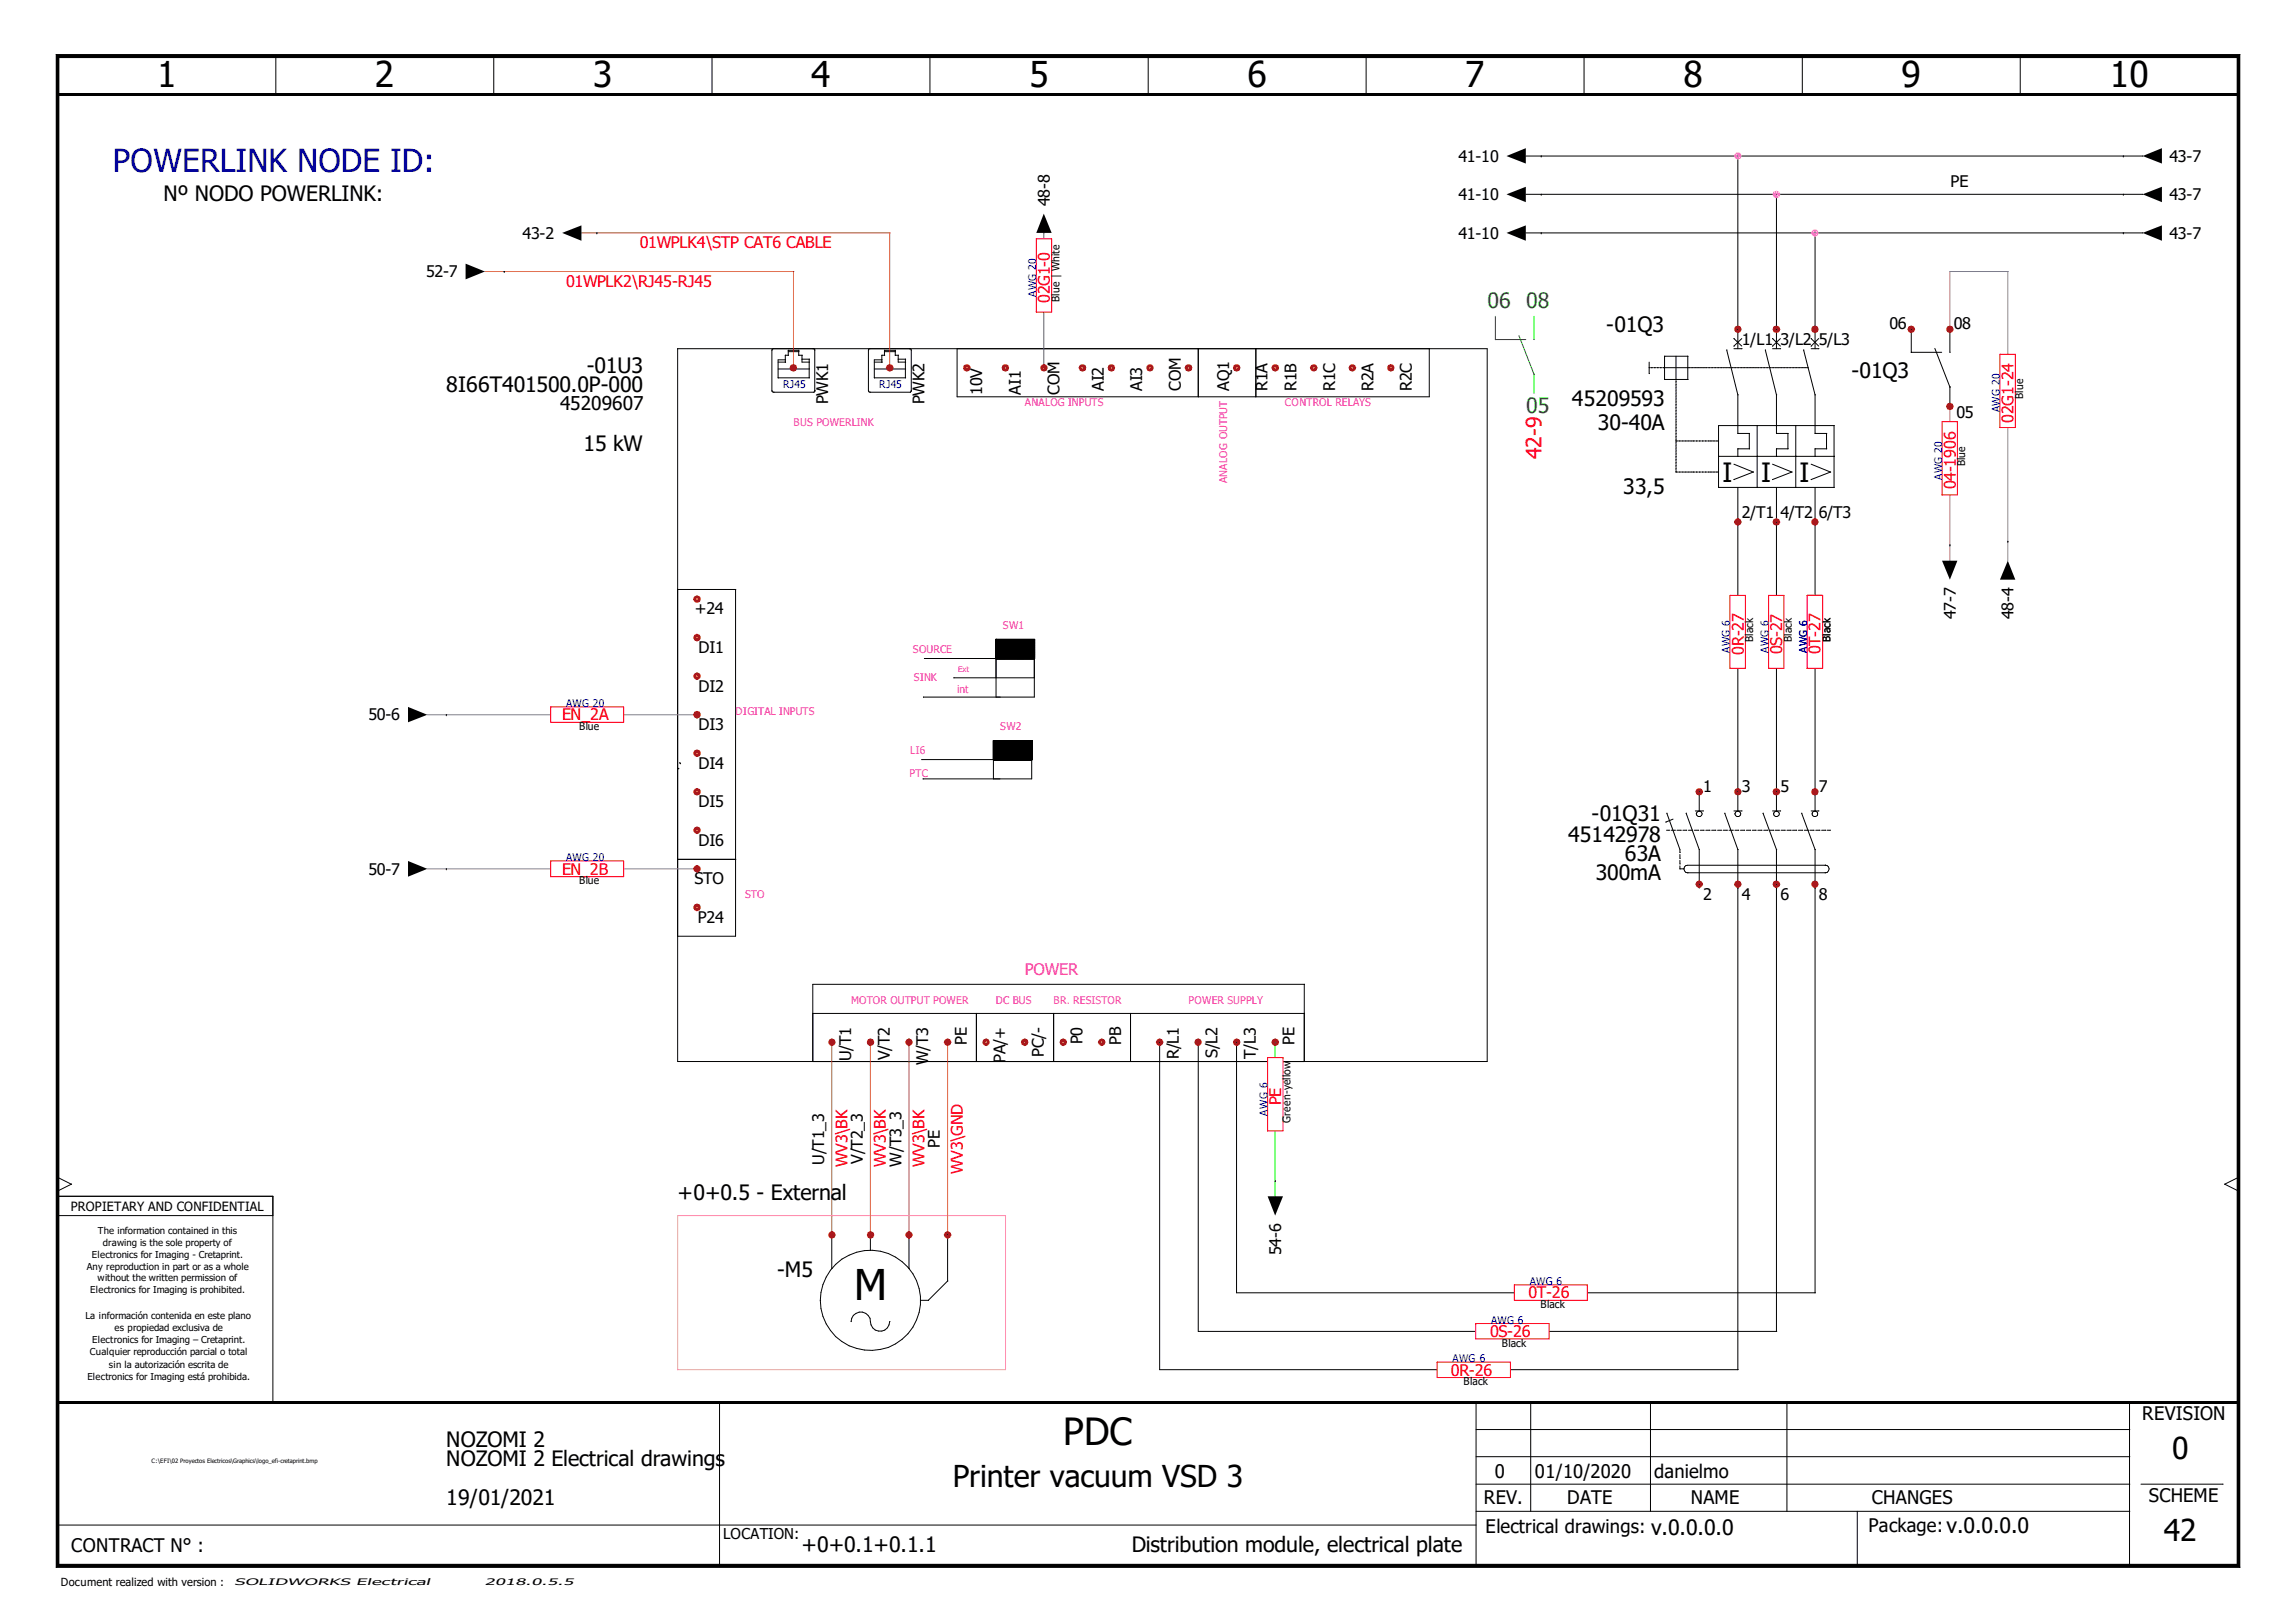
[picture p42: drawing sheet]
<svg xmlns="http://www.w3.org/2000/svg" width="297mm" height="210mm" viewBox="0 0 297 210" stroke-linecap="round" stroke-linejoin="round" font-family="sans-serif">
<defs><g id="words">
<text font-size="5.5" x="110.5" y="168.3">M</text>
<text font-size="4.8" x="137.5" y="187">PDC</text>
<g font-size="4.6">
<text x="20.3" y="11.3">1</text>
<text x="48.5" y="11.3">2</text>
<text x="76.7" y="11.3">3</text>
<text x="104.9" y="11.3">4</text>
<text x="133.2" y="11.3">5</text>
<text x="161.4" y="11.3">6</text>
<text x="189.6" y="11.3">7</text>
<text x="217.8" y="11.3">8</text>
<text x="246" y="11.3">9</text>
<text x="273" y="11.3">10</text>
</g>
<text font-size="4.1" fill="#00f" x="14.6" y="22.3">POWERLINK NODE ID:</text>
<g font-size="3.9">
<text x="281" y="188.8">0</text>
<text x="123.3" y="192.4">Printer vacuum VSD 3</text>
<text x="279.9" y="199.4">42</text>
</g>
<g font-size="3.4">
<text x="222.8" y="62.3">I</text>
<text x="227.8" y="62.3">I</text>
<text x="232.8" y="62.3">I</text>
</g>
<g font-size="2.7">
<text x="21.2" y="26">Nº NODO POWERLINK:</text>
<text x="207.8" y="43">-01Q3</text>
<text x="57.7" y="50.7">8I66T401500.0P-000</text>
<text x="75.9" y="48.2">-01U3</text>
<text x="203.4" y="52.6">45209593</text>
<text x="239.5" y="48.9">-01Q3</text>
<text x="75.5" y="58.3">15 kW</text>
<text x="206.7" y="55.7">30-40A</text>
<text x="210" y="64">33,5</text>
<text x="205.9" y="106.2">-01Q31</text>
<text x="202.9" y="108.9">45142978</text>
<text x="206.5" y="113.9">300mA</text>
<text x="210.2" y="111.4">63A</text>
<text x="87.7" y="155.3">+0+0.5 - External</text>
<text x="100.5" y="165.3">-M5</text>
<text x="57.7" y="187.2">NOZOMI 2</text>
<text x="57.7" y="189.7">NOZOMI 2 Electrical drawings</text>
<text x="57.7" y="194.7">19/01/2021</text>
<text x="103.7" y="200.9">+0+0.1+0.1.1</text>
<text x="146.4" y="200.9">Distribution module, electrical plate</text>
</g>
<g font-size="2.7" fill="#00a500">
<text x="192.4" y="39.9">06</text>
<text x="197.4" y="39.9">08</text>
<text x="197.4" y="53.4">05</text>
</g>
<text font-size="2.7" fill="#f00" x="199.4" y="59.4" transform="rotate(-90 199.4 59.4)">42-9</text>
<text font-size="2.5" x="72.5" y="53">45209607</text>
<g font-size="2.4">
<text x="277.2" y="183.8">REVISION</text>
<text x="193.4" y="191.3">0</text>
<text x="198.6" y="191.3">01/10/2020</text>
<text x="214" y="191.3">danielmo</text>
<text x="192" y="194.7">REV.</text>
<text x="202.7" y="194.7">DATE</text>
<text x="218.7" y="194.7">NAME</text>
<text x="242.1" y="194.7">CHANGES</text>
<text x="278" y="194.4">SCHEME</text>
<text x="9.2" y="200.9">CONTRACT N° :</text>
<text x="192.2" y="198.3">Electrical drawings: v.0.0.0.0</text>
<text x="241.7" y="198.2">Package:v.0.0.0.0</text>
</g>
<g font-size="2.1">
<text x="188.7" y="20.9">41-10</text>
<text x="280.7" y="20.9">43-7</text>
<text x="135.8" y="26.7" transform="rotate(-90 135.8 26.7)">48-8</text>
<text x="188.7" y="25.9">41-10</text>
<text x="252.3" y="24.2">PE</text>
<text x="280.7" y="25.9">43-7</text>
<text x="55.1" y="35.9">52-7</text>
<text x="67.6" y="30.9">43-2</text>
<text x="188.7" y="30.9">41-10</text>
<text x="280.7" y="30.9">43-7</text>
<text x="225.3" y="44.6">1/L1</text>
<text x="230.3" y="44.6">3/L2</text>
<text x="235.3" y="44.6">5/L3</text>
<text x="244.4" y="42.6">06</text>
<text x="252.8" y="42.6">08</text>
<text x="107.1" y="52.3" transform="rotate(-90 107.1 52.3)">PWK1</text>
<text x="119.6" y="52.3" transform="rotate(-90 119.6 52.3)">PWK2</text>
<text x="127.1" y="51.1" transform="rotate(-90 127.1 51.1)">10V</text>
<text x="132.1" y="51.1" transform="rotate(-90 132.1 51.1)">AI1</text>
<text x="137.1" y="51.1" transform="rotate(-90 137.1 51.1)">COM</text>
<text x="142.8" y="50.6" transform="rotate(-90 142.8 50.6)">AI2</text>
<text x="147.8" y="50.6" transform="rotate(-90 147.8 50.6)">AI3</text>
<text x="152.8" y="50.6" transform="rotate(-90 152.8 50.6)">COM</text>
<text x="159" y="50.6" transform="rotate(-90 159 50.6)">AQ1</text>
<text x="164" y="50.6" transform="rotate(-90 164 50.6)">R1A</text>
<text x="167.7" y="50.6" transform="rotate(-90 167.7 50.6)">R1B</text>
<text x="172.7" y="50.6" transform="rotate(-90 172.7 50.6)">R1C</text>
<text x="177.7" y="50.6" transform="rotate(-90 177.7 50.6)">R2A</text>
<text x="182.7" y="50.6" transform="rotate(-90 182.7 50.6)">R2C</text>
<text x="253.1" y="54.1">05</text>
<text x="225.3" y="67.1">2/T1</text>
<text x="230.3" y="67.1">4/T2</text>
<text x="235.3" y="67.1">6/T3</text>
<text x="89.9" y="79.5">+24</text>
<text x="253" y="80.1" transform="rotate(-90 253 80.1)">47-7</text>
<text x="260.5" y="80.1" transform="rotate(-90 260.5 80.1)">48-4</text>
<text x="90.4" y="84.5">DI1</text>
<text x="90.4" y="89.5">DI2</text>
<text x="47.7" y="93.2">50-6</text>
<text x="90.4" y="94.5">DI3</text>
<text x="90.4" y="99.5">DI4</text>
<text x="90.4" y="104.4">DI5</text>
<text x="220.3" y="102.4">1</text>
<text x="225.3" y="102.4">3</text>
<text x="230.3" y="102.4">5</text>
<text x="235.3" y="102.4">7</text>
<text x="47.7" y="113.2">50-7</text>
<text x="90.4" y="109.4">DI6</text>
<text x="89.9" y="114.4">STO</text>
<text x="90.3" y="119.4">P24</text>
<text x="220.3" y="116.4">2</text>
<text x="225.3" y="116.4">4</text>
<text x="230.3" y="116.4">6</text>
<text x="235.3" y="116.4">8</text>
<text x="110.1" y="137.3" transform="rotate(-90 110.1 137.3)">U/T1</text>
<text x="115.1" y="137.2" transform="rotate(-90 115.1 137.2)">V/T2</text>
<text x="120.1" y="137.8" transform="rotate(-90 120.1 137.8)">W/T3</text>
<text x="125.1" y="135.2" transform="rotate(-90 125.1 135.2)">PE</text>
<text x="130.1" y="137.5" transform="rotate(-90 130.1 137.5)">PA/+</text>
<text x="135" y="136.8" transform="rotate(-90 135 136.8)">PC/-</text>
<text x="140" y="135.1" transform="rotate(-90 140 135.1)">P0</text>
<text x="145" y="135.2" transform="rotate(-90 145 135.2)">PB</text>
<text x="152.5" y="137.1" transform="rotate(-90 152.5 137.1)">R/L1</text>
<text x="157.5" y="136.9" transform="rotate(-90 157.5 136.9)">S/L2</text>
<text x="162.5" y="137" transform="rotate(-90 162.5 137)">T/L3</text>
<text x="167.5" y="135.2" transform="rotate(-90 167.5 135.2)">PE</text>
<text x="121.6" y="148.5" transform="rotate(-90 121.6 148.5)">PE</text>
<text x="106.6" y="150.7" transform="rotate(-90 106.6 150.7)">U/T1_3</text>
<text x="111.6" y="150.6" transform="rotate(-90 111.6 150.6)">V/T2_3</text>
<text x="116.6" y="151" transform="rotate(-90 116.6 151)">W/T3_3</text>
<text x="165.7" y="162.4" transform="rotate(-90 165.7 162.4)">54-6</text>
</g>
<g font-size="2.1" fill="#f00">
<text x="82.8" y="32.1">01WPLK4\STP CAT6 CABLE</text>
<text x="73.2" y="37.1">01WPLK2\RJ45-RJ45</text>
<text x="135.8" y="39.2" transform="rotate(-90 135.8 39.2)">02G1-0</text>
<text x="260.5" y="54.7" transform="rotate(-90 260.5 54.7)">02G1-24</text>
<text x="253" y="63.3" transform="rotate(-90 253 63.3)">04-1906</text>
<text x="225.6" y="84.7" transform="rotate(-90 225.6 84.7)">0R-27</text>
<text x="230.5" y="84.7" transform="rotate(-90 230.5 84.7)">0S-27</text>
<text x="235.5" y="84.7" transform="rotate(-90 235.5 84.7)">0T-27</text>
<text x="72.7" y="93.2">EN_2A</text>
<text x="72.7" y="113.2">EN_2B</text>
<text x="165.7" y="143" transform="rotate(-90 165.7 143)">PE</text>
<text x="109.6" y="151" transform="rotate(-90 109.6 151)">WV3\BK</text>
<text x="114.6" y="151" transform="rotate(-90 114.6 151)">WV3\BK</text>
<text x="119.6" y="151" transform="rotate(-90 119.6 151)">WV3\BK</text>
<text x="124.6" y="151.9" transform="rotate(-90 124.6 151.9)">WV3\GND</text>
<text x="192.8" y="173">0S-26</text>
<text x="197.7" y="168">0T-26</text>
<text x="187.7" y="178">0R-26</text>
</g>
<text font-size="2.1" fill="#f0f" x="132.6" y="126.2">POWER</text>
<text font-size="1.9" x="93.6" y="199.2">LOCATION:</text>
<text font-size="1.6" x="9.2" y="156.7">PROPIETARY AND CONFIDENTIAL</text>
<g font-size="1.4" fill="#00f">
<text x="134.1" y="38.4" transform="rotate(-90 134.1 38.4)">AWG 20</text>
<text x="101.3" y="50.2">RJ45</text>
<text x="113.7" y="50.2">RJ45</text>
<text x="258.7" y="53.3" transform="rotate(-90 258.7 53.3)">AWG 20</text>
<text x="251.2" y="62.1" transform="rotate(-90 251.2 62.1)">AWG 20</text>
<text x="223.8" y="84.5" transform="rotate(-90 223.8 84.5)">AWG 6</text>
<text x="228.8" y="84.5" transform="rotate(-90 228.8 84.5)">AWG 6</text>
<text x="233.8" y="84.5" transform="rotate(-90 233.8 84.5)">AWG 6</text>
<text x="73.2" y="91.5">AWG 20</text>
<text x="73.2" y="111.4">AWG 20</text>
<text x="164" y="144.4" transform="rotate(-90 164 144.4)">AWG 6</text>
<text x="197.9" y="166.3">AWG 6</text>
<text x="192.9" y="171.3">AWG 6</text>
<text x="187.9" y="176.3">AWG 6</text>
</g>
<g font-size="1.4">
<text x="137.1" y="39.1" transform="rotate(-90 137.1 39.1)">Blue | White</text>
<text x="261.7" y="51.6" transform="rotate(-90 261.7 51.6)">Blue</text>
<text x="254.3" y="60.4" transform="rotate(-90 254.3 60.4)">Blue</text>
<text x="226.8" y="83.1" transform="rotate(-90 226.8 83.1)">Black</text>
<text x="231.8" y="83.1" transform="rotate(-90 231.8 83.1)">Black</text>
<text x="236.8" y="83.1" transform="rotate(-90 236.8 83.1)">Black</text>
<text x="74.9" y="94.5">Blue</text>
<text x="74.9" y="114.4">Blue</text>
<text x="167" y="145.3" transform="rotate(-90 167 145.3)">Green-yellow</text>
<text x="199.3" y="169.3">Black</text>
<text x="189.4" y="179.3">Black</text>
<text x="194.3" y="174.3">Black</text>
<text x="7.9" y="205.2">Document realized with version :</text>
</g>
<g font-size="1.4" fill="#f0f">
<text x="132.6" y="52.6">ANALOG INPUTS</text>
<text x="166.2" y="52.6">CONTROL RELAYS</text>
<text x="102.7" y="55.1">BUS POWERLINK</text>
<text x="158.7" y="62.6" transform="rotate(-90 158.7 62.6)">ANALOG OUTPUT</text>
<text x="129.7" y="81.4">SW1</text>
<text x="118.1" y="84.5">SOURCE</text>
<text x="118.2" y="88.1">SINK</text>
<text x="123.8" y="89.7">int</text>
<text x="95.2" y="92.5">DIGITAL INPUTS</text>
<text x="129.4" y="94.5">SW2</text>
<text x="117.7" y="100.5">PTC</text>
<text x="117.8" y="97.6">LI6</text>
<text x="96.4" y="116.2">STO</text>
<text x="110.1" y="129.9">MOTOR OUTPUT POWER</text>
<text x="128.8" y="129.9">DC BUS</text>
<text x="136.3" y="129.9">BR. RESISTOR</text>
<text x="153.8" y="129.9">POWER SUPPLY</text>
</g>
<g font-size="1.2">
<text x="12.7" y="159.7">The information contained in this</text>
<text x="13.3" y="161.2">drawing is the sole property of</text>
<text x="11.2" y="164.3">Any reproduction in part or as a whole</text>
<text x="11.7" y="167.4">Electronics for Imaging is prohibited.</text>
<text x="11.9" y="162.8">Electronics for Imaging - Cretaprint.</text>
<text x="12.6" y="165.8">without the written permission of</text>
<text x="11" y="170.7">La información contenida en este plano</text>
<text x="11.9" y="173.8">Electronics for Imaging – Cretaprint.</text>
<text x="14.8" y="172.3">es propiedad exclusiva de</text>
<text x="11.3" y="178.6">Electronics for Imaging está prohibida.</text>
<text x="11.6" y="175.4">Cualquier reproducción parcial o total</text>
<text x="14.1" y="177">sin la autorización escrita de</text>
<text x="30.3" y="205.1">SOLIDWORKS Electrical</text>
<text x="62.7" y="205.1">2018.0.5.5</text>
</g>
<text font-size="1" fill="#f0f" x="123.9" y="87">Ext</text>
<text font-size=".8" x="19.6" y="189.3">C:\EFI\02 Proyectos Electricos\Graphics\logo_efi-cretaprint.bmp</text>
</g></defs>
<path d="M.1 0h296.8v209.8h-296.8z" fill="none" stroke="#fff" stroke-width=".13"/>
<g fill="none" stroke="#000" stroke-width=".13">
<path d="M7.3 7.1l.3 .4zM7.3 7.1h282.5zM7.3 7.1v195.7zM7.3 7.1h282.5v195.7h-282.5zM7.6 7.5h281.8zM7.6 7.5v194.9zM7.6 7.5h281.8v194.9h-281.8zM35.7 7.2v5M63.9 7.2v5M92.2 7.2l-.1 5M120.4 7.2l-.1 5M148.6 7.2l-.1 5"/>
<path d="M176.8 7.2l-.1 5M205 7.2l-.1 5M233.2 7.2v5M261.4 7.2v5M289.4 7.5v194.9zM289.8 7.1l-.4 .4zM289.8 7.1v195.7zM65.2 35.1h.1M77.2 30.1h.1M135 32.1h.1M197.4 20.2h79.8M197.4 25.1h79.8"/>
<path d="M197.4 30.1h79.8M199.4 20.2h.1M199.4 25.1h.1M199.4 30.1h.1M224.8 20.2v24.9M229.8 25.1v20M234.8 30.1v15M274.7 20.2h.1M274.7 25.1h.1M274.7 30.1h.1M87.7 45.1h104.7v92.3h-104.7zM99.9 50.6h.1"/>
<path d="M99.9 45.3h.1M99.9 45.3v5.3M99.9 50.6l.2 .2M100.1 50.8h5.2M100.1 45.1l-.2 .2M100.7 46.9h.9M100.7 47.8h4M101.6 46.6h-.9v2.3h4M102 45.5h1.4M102 46h-.4v.9M103.3 45.3v.7h.5M103.4 45.3h-1.4v.7"/>
<path d="M103.8 46.5h.9M103.8 46v.9h.9M104.7 46.5v2.4M105.3 45.1l.1 .1v5.5l-.1 .1M105.4 50.6h.1M105.4 50.5h.1M112.3 50.6h.1M112.3 50.6l.3 .2h5.2M112.3 45.3v5.3M112.3 45.3h.1M112.6 45.1l-.2 .1-.1 .1M113.1 46.9h1"/>
<path d="M113.1 47.8h4.1M114.1 46.6h-1v2.3h4.1M114.4 45.5h1.5M114.5 46h-.4v.9M115.8 45.3v.7h.4M115.9 45.3h-1.5v.7M116.2 46.5h1M116.2 46v.9h1M117.1 46.5v2.4M117.8 45.1l.1 .2M117.9 45.3v5.3M117.9 50.5l-.1 .3"/>
<path d="M123.8 45.1v6.3h61.1v-6.3M155 45.1v6.3M162.5 45.1v6.3M213.4 47.6h.1M213.4 46.9v1.4M213.7 47.6h.2M214 47.6h.3M214.4 47.6h.3M214.8 47.6h.2M215.2 47.6h3.4M216.8 46.1v3.1M216.9 59.1l-.1 .2"/>
<path d="M216.9 56.1l-.1 .2M216.9 49.4l-.1 .2M216.9 49.7l-.1 .3M216.9 50.1l-.1 .2M216.9 50.5l-.1 .2M216.9 50.8l-.1 .3M216.9 51.2l-.1 .3M216.9 51.6l-.1 .3M216.9 52l-.1 .2M216.9 52.3l-.1 .3M216.9 52.7l-.1 .3M216.9 53.1l-.1 .2"/>
<path d="M216.9 53.5l-.1 .2M216.9 53.8l-.1 .3M216.9 54.2l-.1 .2M216.9 54.6l-.1 .2M216.9 54.9l-.1 .3M216.9 55.3l-.1 .3M216.9 55.7l-.1 .3M216.9 56.5l-.1 .2M216.9 56.8l-.1 .3h.3M216.9 57.2l-.1 .2M216.9 57.6l-.1 .2M216.9 58l-.1 .2"/>
<path d="M216.9 58.3l-.1 .3M216.9 58.7l-.1 .2M216.9 59.4l-.1 .3M216.9 59.8l-.1 .3M217.2 57.1h.3M217.6 57.1h.2M218 57.1h.2M218.4 57.1h.2M218.4 46.1v3M218.4 46.1h-3.1v3h3.1M218.7 47.6h.3M218.7 57.1h.3"/>
<path d="M219.1 47.6h.3M219.1 57.1h.2M219.5 47.6h.2M219.5 57.1h.2M219.8 47.6h.3M219.8 57.1h.3M220.2 47.6h.3M220.2 57.1h.3M220.6 47.6h.2M220.6 57.1h.2M220.9 47.6h.3M221 57.1h.2"/>
<path d="M221.3 47.6h.3M221.3 57.1h.3M221.7 47.6h.3M221.7 57.1h.3M222.1 47.6h.3M222.1 57.1h.2M222.3 59.1h15M222.5 47.6h.3M222.8 47.6h.3M223.2 47.6h.3M223.4 45.3l1.4 5.8M223.6 47.6h.3"/>
<path d="M223.9 47.6h.3M224.3 45.1h1.1M224.3 47.6h.3M224.4 43.8l.9 1M224.7 47.6h.3M224.8 42.6h.1M224.8 51.1v5h1.6M224.8 51.1h.1M225.1 47.6h.2M225.3 43.8l-.9 1M225.4 47.6h.3M225.8 47.6h.3"/>
<path d="M226.2 47.6h.3M226.3 56.1v2M226.4 58.1h-1.6v1M226.6 47.6h.3M226.9 47.6h.3M227.3 47.6h.3M227.3 55.1v8M227.7 47.6h.3M228 47.6h.3M228.4 45.3l1.4 5.8M228.4 47.6h.3M228.8 47.6h.3"/>
<path d="M229.2 47.6h.3M229.3 45.1h1.1M229.4 43.8l.9 1M229.6 47.6h.2M229.8 42.6h.1M229.8 51.1v5h1.5M229.8 51.1h.1M229.9 47.6h.3M230.3 47.6h.3M230.3 43.8l-.9 1M230.7 47.6h.3M231.1 47.6h.2"/>
<path d="M231.3 56.1v2M231.3 58.1h-1.5v1M231.4 47.6h.3M231.8 47.6h.3M232.2 47.6h.2M232.3 55.1v8M232.5 47.6h.3M232.9 47.6h.3M233.3 47.6h.3M233.4 45.3l1.4 5.8M233.7 47.6h.2M234.3 45.1h1"/>
<path d="M234.4 43.8l.9 1M234.8 42.6h.1M234.8 51.1v5h1.5M234.8 51.1h.1M235.3 43.8l-.9 1M236.3 56.1v2M236.3 58.1h-1.5v1M237.3 55.1v8M237.3 55.1h-15v8h15M247.3 42.6h.1M247.3 42.6v3h3.9M250.3 45.1l2 5"/>
<path d="M252.3 42.6h.1M252.3 52.6h.1M252.3 50.1h.1M252.3 42.6v3M252.3 50.1v2.5M87.7 76.3h7.5M95.2 76.3v44.9h-7.5M216.9 61l-.1 .1h.3M216.9 60.2l-.1 .3M216.9 60.6l-.1 .2M217.2 61.1h.3M217.6 61.1h.2"/>
<path d="M218 61.1h.2M218.4 61.1h.2M218.7 61.1h.3M219.1 61.1h.2M219.5 61.1h.2M219.8 61.1h.3M220.2 61.1h.3M220.6 61.1h.2M221 61.1h.2M221.3 61.1h.3M221.7 61.1h.3M222.1 61.1h.2"/>
<path d="M224.3 60.1l2.5 1M224.8 67.6h.1M224.8 63.1v41.8M226.8 61.1l-2.4 1M226.8 61.1h.1M229.3 60.1l2.5 1M229.8 67.6h.1M229.8 63.1v41.8M231.8 61.1l-2.4 1M231.8 61.1h.1M234.3 60.1l2.5 1M234.8 67.6h.1"/>
<path d="M234.8 63.1v41.8M236.8 61.1l-2.4 1M236.8 61.1h.1M252.3 70.5h.1M259.8 70.1h.1M57.7 92.5h.1M87.7 99.4l.1 .1M88 98.7v.1M119.2 98.3h14.3M119.5 90.2h14.3v-7.5h-4.9v7.5M119.6 85.2h14.3M123.4 87.7h10.4"/>
<path d="M128.5 98.3h5M128.5 95.9h5M128.5 96h5M128.5 96.1h5M128.5 96.2h5M128.5 96.3h5M128.5 96.4h5M128.5 96.5h5M128.5 96.6h5M128.5 96.7h5M128.5 96.8h5M128.5 96.9h5"/>
<path d="M128.5 97h5M128.5 97.1h5M128.5 97.2h5M128.5 97.3h5M128.5 97.4h5M128.5 97.5h5M128.5 97.6h5M128.5 97.7h5M128.5 97.8h5M128.5 97.9h5M128.5 98h5M128.5 98.1h5"/>
<path d="M128.5 98.2h5M128.6 95.8v2.5M128.7 95.8v2.5M128.8 95.8v2.5M128.9 95.8v2.5M128.9 85.3h4.9M128.9 82.8h5M128.9 82.9h5M128.9 83h5M128.9 83.1h5M128.9 83.2h5M128.9 83.3h5"/>
<path d="M128.9 83.4h5M128.9 83.5h5M128.9 83.6h5M128.9 83.7h5M128.9 83.8h5M128.9 83.9h5M128.9 84h5M128.9 84.1h5M128.9 84.2h5M128.9 84.3h5M128.9 84.4h5M128.9 84.5h5"/>
<path d="M128.9 84.6h5M128.9 84.7h5M128.9 84.8h5M128.9 84.9h5M128.9 85h5M128.9 85.1h5M128.9 85.2h5M128.9 82.8v2.5M129 82.8v2.5M129 95.8v2.5M129.1 82.8v2.5M129.1 95.8v2.5"/>
<path d="M129.2 82.8v2.5M129.2 95.8v2.5M129.3 82.8v2.5M129.3 95.8v2.5M129.4 82.8v2.5M129.4 95.8v2.5M129.5 82.8v2.5M129.5 95.8v2.5M129.6 82.8v2.5M129.6 95.8v2.5M129.7 82.8v2.5M129.7 95.8v2.5"/>
<path d="M129.8 82.8v2.5M129.8 95.8v2.5M129.9 82.8v2.5M129.9 95.8v2.5M130 82.8v2.5M130 95.8v2.5M130.1 82.8v2.5M130.1 95.8v2.5M130.2 82.8v2.5M130.2 95.8v2.5M130.3 82.8v2.5M130.3 95.8v2.5"/>
<path d="M130.4 82.8v2.5M130.4 95.8v2.5M130.5 82.8v2.5M130.5 95.8v2.5M130.6 82.8v2.5M130.6 95.8v2.5M130.7 82.8v2.5M130.7 95.8v2.5M130.8 82.8v2.5M130.8 95.8v2.5M130.9 82.8v2.5M130.9 95.8v2.5"/>
<path d="M131 82.8v2.5M131 95.8v2.5M131.1 82.8v2.5M131.1 95.8v2.5M131.2 82.8v2.5M131.2 95.8v2.5M131.3 82.8v2.5M131.3 95.8v2.5M131.4 82.8v2.5M131.4 95.8v2.5M131.5 82.8v2.5M131.5 95.8v2.5"/>
<path d="M131.6 82.8v2.5M131.6 95.8v2.5M131.7 82.8v2.5M131.7 95.8v2.5M131.8 82.8v2.5M131.8 95.8v2.5M131.9 82.8v2.5M131.9 95.8v2.5M132 82.8v2.5M132 95.8v2.5M132.1 82.8v2.5M132.1 95.8v2.5"/>
<path d="M132.2 82.8v2.5M132.2 95.8v2.5M132.3 82.8v2.5M132.3 95.8v2.5M132.4 82.8v2.5M132.4 95.8v2.5M132.5 82.8v2.5M132.5 95.8v2.5M132.6 82.8v2.5M132.6 95.8v2.5M132.7 82.8v2.5M132.7 95.8v2.5"/>
<path d="M132.8 82.8v2.5M132.8 95.8v2.5M132.9 82.8v2.5M132.9 95.8v2.5M133 82.8v2.5M133 95.8v2.5M133.1 82.8v2.5M133.1 95.8v2.5M133.2 82.8v2.5M133.2 95.8v2.5M133.3 82.8v2.5M133.3 95.8v2.5"/>
<path d="M133.4 82.8v2.5M133.4 95.8v2.5M133.5 82.8v2.5M133.5 95.8v5h-14.1M133.5 95.8h-5v5M133.6 82.8v2.5M133.7 82.8v2.5M133.8 82.8v2.5M57.7 112.4h.1M87.7 111.2h7.5M215.6 107.4h.4M215.7 105.2l1.6 4.7 .1 .4"/>
<path d="M216.2 107.4h.5M216.4 106l-.8 .4M217 107.4h.5M217.3 112.1v.3h.6M217.3 110.6l.1 .5M217.3 111.3l.1 .5M217.7 107.4h.5M218.2 105.2l1.6 4.7M218.4 107.4h.6M219.2 107.4h.5M219.3 104.9h1.1M219.5 105.3h.1"/>
<path d="M219.8 102.4h.1M219.8 114.4h.1M219.8 109.9h.1M219.8 102.4v2.5M219.8 109.9v5M220 107.4h.5M220.7 107.4h.5M221.4 107.4h.6M222.2 107.4h.5M222.9 107.4h.6M223.2 105.2l1.6 4.7M223.7 107.4h.5"/>
<path d="M224.3 104.9h1.1M224.4 107.4h.6M224.4 105.3h.1M224.8 102.4h.1M224.8 114.4h.1M224.8 109.9v67.3M224.8 114.9h.1M224.8 109.9h.1M225.2 107.4h.5M225.9 107.4h.6M226.7 107.4h.5M227.4 107.4h.6"/>
<path d="M228.1 105.2l1.7 4.7M228.2 107.4h.5M228.9 107.4h.6M229.3 104.9h1.1M229.4 105.3h.1M229.7 107.4h.5M229.8 102.4h.1M229.8 114.4h.1M229.8 114.9h.1M229.8 109.9v62.4M229.8 109.9h.1M230.4 107.4h.6"/>
<path d="M231.2 107.4h.5M231.9 107.4h.5M232.7 107.4h.5M233.1 105.2l1.7 4.7M233.4 107.4h.6M234.1 107.4h.6M234.3 104.9h1M234.4 105.3h.1M234.8 102.4h.1M234.8 114.4h.1M234.8 114.9h.1M234.8 109.9v57.4"/>
<path d="M234.8 109.9h.1M234.9 107.4h.6M235.7 107.4h.5M236.1 112a.49 .49 0 0 1 .5 .5 .49 .49 0 0 1-.5 .4M236.2 112h-17.8a.49 .49 0 0 0-.6 .5 .49 .49 0 0 0 .6 .4h17.8M236.4 107.4h.4M105.2 131.1h63.6M126.3 131.1v6.3M136.3 131.1v6.3M146.3 131.1v6.3M150.1 134.9l-.1 42.3h74.9M155.1 134.9l-.1 37.4h74.9"/>
<path d="M160 134.9v32.4h74.9M168.7 127.4v10M168.8 127.4h-63.6v10M7.4 152.4l1.8 .8M7.4 154.8h27.9v26.7h-27.9zM7.4 157.3h27.9M9.2 153.2l-1.7 .9M9.2 153.2h.1M107.6 159.8h.1M107.6 159.8l.1 4.4M112.6 159.8h.1M112.6 159.8v2"/>
<path d="M117.6 159.8h.1M117.6 159.8v4.4M122.6 159.8h.1M122.6 159.8v6M165 152.8h.1M287.8 153.2l1.8 .9M287.8 153.2h.1M289.6 152.4l-1.8 .8M106.1 168.3h.1M110.1 171a1.23 1.23 0 0 1 1.3-1.2 1.23 1.23 0 0 1 1.2 1.2 1.27 1.27 0 0 0 1.3 1.3 1.27 1.27 0 0 0 1.2-1.3M119.1 168.3h1M122.6 165.8l-2.5 2.5"/>
<path d="M122.6 165.8h.1M7.4 197.4h183.6M93.1 181.5v21.1M191 195.6h84.5M191 192.1h84.5M191 188.5h84.5M191 185h84.5M191 181.5v21.1M198.1 181.5l-.1 14.1M213.6 181.5l-.1 14.1M231.2 181.5v14.1M240.3 195.6v7"/>
<path d="M275.5 181.5v21.1M277 192.1h10.6M7.3 202.8h282.5zM7.6 202.4l-.3 .4zM7.6 202.4h281.8zM289.4 202.4l.4 .4z"/>
<circle cx="219.8" cy="105.3" r=".37"/>
<circle cx="224.8" cy="105.3" r=".37"/>
<circle cx="229.8" cy="105.3" r=".37"/>
<circle cx="234.8" cy="105.3" r=".37"/>
<circle cx="112.6" cy="168.3" r="6.5"/>
</g>
<path d="M7.3 7.3h282.5M7.3 202.6h282.5" fill="none" stroke="#000" stroke-width=".38"/>
<g fill="#000">
<path d="M7.3 7.1l.3 .4zM289.8 7.1l-.4 .4zM7.6 202.4l-.3 .4zM289.4 202.4l.4 .4z"/>
<path d="M277.2 20.2l2.5-1v2z" fill-rule="evenodd"/>
<path d="M60.2 34.1l2.5 1-2.5 1.1z" fill-rule="evenodd"/>
<path d="M72.7 30.1l2.5-.9v2z" fill-rule="evenodd"/>
<path d="M135 27.6l1.1 2.5h-2z" fill-rule="evenodd"/>
<path d="M194.9 20.2l2.5-1v2z" fill-rule="evenodd"/>
<path d="M194.9 25.1l2.5-.9v2z" fill-rule="evenodd"/>
<path d="M194.9 30.1l2.5-.9v2z" fill-rule="evenodd"/>
<path d="M277.2 25.1l2.5-.9v2z" fill-rule="evenodd"/>
<path d="M277.2 30.1l2.5-.9v2z" fill-rule="evenodd"/>
<path d="M251.2 72.6h2l-.9 2.4z" fill-rule="evenodd"/>
<path d="M259.8 72.6l.9 2.4h-2z" fill-rule="evenodd"/>
<path d="M52.8 91.5l2.5 1-2.5 1z" fill-rule="evenodd"/>
<path d="M52.8 111.4l2.5 1-2.5 1.1z" fill-rule="evenodd"/>
<path d="M164 154.8h2l-1 2.5z" fill-rule="evenodd"/>
</g>
<path d="M7.4 7.1v195.7M7.4 12.2h282.2M289.6 7.1v195.7M7.4 181.5h282.2" fill="none" stroke="#000" stroke-width=".34"/>
<path d="M62.7 35.1h40M75.2 30.1h39.9M102.7 35.1v12.5M115.1 30.1v17.5M107.7 134.9l-.1 24.9M112.6 134.9v24.9M117.6 134.9v24.9M122.6 134.9v24.9" fill="none" stroke="#a57b00" stroke-width=".13"/>
<path d="M165 134.9v19.9" fill="none" stroke="#0f0" stroke-width=".13"/>
<path d="M259.8 35.1v37.5M259.8 35.1h-7.5v7.5M252.3 52.6v20M55.3 92.5h34.9M55.3 112.4h34.9" fill="none" stroke="#a552a5" stroke-width=".13"/>
<path d="M193.5 40.9v3h3.9M196.5 43.4l2 5M198.5 40.9v3M198.5 48.4v2.5M198.5 48.4h.1" fill="none" stroke="#00a500" stroke-width=".13"/>
<path d="M135.1 30.1l-.1 17.5" fill="none" stroke="#3f5f7f" stroke-width=".13"/>
<path d="M87.7 157.3h42.4v19.9h-42.4z" fill="none" stroke="#ff9f7f" stroke-width=".13"/>
<path d="M71.2 91.5h9.5v2h-9.5z" fill-rule="evenodd" fill="#fff"/>
<path d="M71.2 91.5h9.5v2h-9.5z" fill="none" stroke="#f00" stroke-width=".13"/>
<path d="M71.2 111.4h9.5v2.1h-9.5z" fill-rule="evenodd" fill="#fff"/>
<path d="M71.2 111.4h9.5v2.1h-9.5z" fill="none" stroke="#f00" stroke-width=".13"/>
<path d="M164 136.9h2v9.4h-2z" fill-rule="evenodd" fill="#fff"/>
<path d="M164 136.9h2v9.4h-2z" fill="none" stroke="#f00" stroke-width=".13"/>
<path d="M233.8 77h2v9.5h-2z" fill-rule="evenodd" fill="#fff"/>
<path d="M233.8 77h2v9.5h-2z" fill="none" stroke="#f00" stroke-width=".13"/>
<path d="M233.8 77h2v9.5h-2z" fill-rule="evenodd" fill="#fff"/>
<path d="M233.8 77h2v9.5h-2z" fill="none" stroke="#f00" stroke-width=".13"/>
<path d="M223.8 77h2v9.5h-2z" fill-rule="evenodd" fill="#fff"/>
<path d="M223.8 77h2v9.5h-2z" fill="none" stroke="#f00" stroke-width=".13"/>
<path d="M228.8 77h2v9.5h-2z" fill-rule="evenodd" fill="#fff"/>
<path d="M228.8 77h2v9.5h-2z" fill="none" stroke="#f00" stroke-width=".13"/>
<path d="M185.9 176.3h9.5v2h-9.5z" fill-rule="evenodd" fill="#fff"/>
<path d="M185.9 176.3h9.5v2h-9.5z" fill="none" stroke="#f00" stroke-width=".13"/>
<path d="M190.9 171.3h9.5v2h-9.5z" fill-rule="evenodd" fill="#fff"/>
<path d="M190.9 171.3h9.5v2h-9.5z" fill="none" stroke="#f00" stroke-width=".13"/>
<path d="M195.9 166.3h9.5v2h-9.5z" fill-rule="evenodd" fill="#fff"/>
<path d="M195.9 166.3h9.5v2h-9.5z" fill="none" stroke="#f00" stroke-width=".13"/>
<path d="M134.1 30.9h2v9.5h-2z" fill-rule="evenodd" fill="#fff"/>
<path d="M134.1 30.9h2v9.5h-2z" fill="none" stroke="#f00" stroke-width=".13"/>
<path d="M258.7 45.8h2v9.5h-2z" fill-rule="evenodd" fill="#fff"/>
<path d="M258.7 45.8h2v9.5h-2z" fill="none" stroke="#f00" stroke-width=".13"/>
<path d="M251.2 54.6h2v9.5h-2z" fill-rule="evenodd" fill="#fff"/>
<path d="M251.2 54.6h2v9.5h-2z" fill="none" stroke="#f00" stroke-width=".13"/>
<g fill="#a50000">
<path d="M234.8 102l.4 .1-.4 .3z"/>
<path d="M234.4 102.1l.4 .3h-.5z"/>
<path d="M234.8 42.1l.4 .1-.4 .4z"/>
<path d="M252.3 52.5l.3-.3 .2 .4z" fill-rule="evenodd"/>
<path d="M252.3 52.1l.3 .1-.3 .3z" fill-rule="evenodd"/>
<path d="M251.9 52.2l.4-.1v.4z" fill-rule="evenodd"/>
<path d="M251.9 52.2l.3 .4h-.4z" fill-rule="evenodd"/>
<path d="M251.8 52.6h.4l-.3 .4z" fill-rule="evenodd"/>
<path d="M252.2 52.6l.1 .5-.4-.1z" fill-rule="evenodd"/>
<path d="M252.3 52.6l.3 .4-.3 .1z" fill-rule="evenodd"/>
<path d="M252.3 52.6h.5l-.2 .4z" fill-rule="evenodd"/>
<path d="M252.6 42.2l.2 .4h-.5z" fill-rule="evenodd"/>
<path d="M252.3 42.1l.3 .1-.3 .4z" fill-rule="evenodd"/>
<path d="M251.9 42.2l.4-.1-.1 .5z" fill-rule="evenodd"/>
<path d="M251.9 42.2l.3 .4h-.4z" fill-rule="evenodd"/>
<path d="M251.8 42.6l.4 .1-.3 .3z" fill-rule="evenodd"/>
<path d="M252.2 42.7l.1 .4-.4-.1z" fill-rule="evenodd"/>
<path d="M252.3 42.7l.3 .3-.3 .1z" fill-rule="evenodd"/>
<path d="M252.3 42.6h.5l-.2 .4z" fill-rule="evenodd"/>
<path d="M247.6 42.2l.2 .4h-.5z" fill-rule="evenodd"/>
<path d="M247.3 42.1l.3 .1-.3 .4z" fill-rule="evenodd"/>
<path d="M246.9 42.2l.4-.1v.4z" fill-rule="evenodd"/>
<path d="M246.9 42.2l.3 .4h-.4z" fill-rule="evenodd"/>
<path d="M246.8 42.6l.4 .1-.3 .3z" fill-rule="evenodd"/>
<path d="M247.2 42.7l.1 .4-.4-.1z" fill-rule="evenodd"/>
<path d="M247.3 42.7l.3 .3-.3 .1z" fill-rule="evenodd"/>
<path d="M247.3 42.6h.5l-.2 .4z" fill-rule="evenodd"/>
<path d="M234.8 114.4l.4-.3 .1 .3z" fill-rule="evenodd"/>
<path d="M234.8 113.9l.4 .2-.4 .3z" fill-rule="evenodd"/>
<path d="M234.4 114.1l.4-.2v.5z" fill-rule="evenodd"/>
<path d="M234.4 114.1l.4 .3h-.5z" fill-rule="evenodd"/>
<path d="M234.3 114.4l.5 .1-.4 .3z" fill-rule="evenodd"/>
<path d="M234.4 114.8l.4-.3v.4z" fill-rule="evenodd"/>
<path d="M234.8 114.5l.4 .3-.4 .1z" fill-rule="evenodd"/>
<path d="M234.8 114.5l.5-.1-.1 .4z" fill-rule="evenodd"/>
<path d="M234.8 102.4l.4-.3 .1 .3z" fill-rule="evenodd"/>
<path d="M234.4 102.1l.4-.1v.4z" fill-rule="evenodd"/>
<path d="M234.3 102.4l.5 .1-.4 .3z" fill-rule="evenodd"/>
<path d="M234.8 102.5v.5l-.4-.2z" fill-rule="evenodd"/>
<path d="M234.8 102.5l.4 .3-.4 .2z" fill-rule="evenodd"/>
<path d="M234.8 102.5l.5-.1-.1 .4z" fill-rule="evenodd"/>
<path d="M234.8 67.5l.4-.3 .1 .4z" fill-rule="evenodd"/>
<path d="M234.8 67.1l.4 .1-.4 .3z" fill-rule="evenodd"/>
<path d="M234.4 67.2l.4-.1v.4z" fill-rule="evenodd"/>
<path d="M234.4 67.2l.3 .4h-.4z" fill-rule="evenodd"/>
<path d="M234.3 67.6h.5l-.4 .3z" fill-rule="evenodd"/>
<path d="M234.4 67.9l.4-.3v.4z" fill-rule="evenodd"/>
<path d="M234.8 67.6l.4 .3-.4 .1z" fill-rule="evenodd"/>
<path d="M234.8 67.6h.5l-.1 .3z" fill-rule="evenodd"/>
<path d="M234.8 42.6l.4-.4 .1 .4z" fill-rule="evenodd"/>
<path d="M234.4 42.2l.4-.1v.4z" fill-rule="evenodd"/>
<path d="M234.4 42.2l.3 .4h-.4z" fill-rule="evenodd"/>
<path d="M234.3 42.6l.5 .1-.4 .3z" fill-rule="evenodd"/>
<path d="M234.4 43l.4-.3v.4z" fill-rule="evenodd"/>
<path d="M234.8 42.7l.4 .3-.4 .1z" fill-rule="evenodd"/>
<path d="M234.8 42.7l.5-.1-.1 .4z" fill-rule="evenodd"/>
</g>
<g fill="#ff7fdf">
<path d="M234.8 30.1l.4-.3 .1 .3z" fill-rule="evenodd"/>
<path d="M234.8 29.6l.4 .2-.4 .3z" fill-rule="evenodd"/>
<path d="M234.4 29.8l.4-.2v.5z" fill-rule="evenodd"/>
<path d="M234.4 29.8l.3 .3h-.4z" fill-rule="evenodd"/>
<path d="M234.3 30.1l.5 .1-.4 .3z" fill-rule="evenodd"/>
<path d="M234.4 30.5l.4-.3v.4z" fill-rule="evenodd"/>
<path d="M234.8 30.2l.4 .3-.4 .1z" fill-rule="evenodd"/>
<path d="M234.8 30.2l.5-.1-.1 .4z" fill-rule="evenodd"/>
</g>
<g fill="#a50000">
<path d="M229.4 102.1l.4 .3h-.5z"/>
<path d="M229.9 114.4l.3-.3 .1 .3z" fill-rule="evenodd"/>
<path d="M229.8 113.9l.4 .2-.3 .3z" fill-rule="evenodd"/>
<path d="M229.4 114.1l.4-.2v.5z" fill-rule="evenodd"/>
<path d="M229.4 114.1l.4 .3h-.5z" fill-rule="evenodd"/>
<path d="M229.3 114.4l.5 .1-.4 .3z" fill-rule="evenodd"/>
<path d="M229.4 114.8l.4-.3v.4z" fill-rule="evenodd"/>
<path d="M229.8 114.5l.4 .3-.4 .1z" fill-rule="evenodd"/>
<path d="M229.9 114.4h.4l-.1 .4z" fill-rule="evenodd"/>
<path d="M230.2 102.1l.1 .3h-.4z" fill-rule="evenodd"/>
<path d="M229.8 102l.4 .1-.3 .3z" fill-rule="evenodd"/>
<path d="M229.4 102.1l.4-.1v.4z" fill-rule="evenodd"/>
<path d="M229.3 102.4l.5 .1-.4 .3z" fill-rule="evenodd"/>
<path d="M229.8 102.5v.5l-.4-.2z" fill-rule="evenodd"/>
<path d="M229.8 102.5l.4 .3-.4 .2z" fill-rule="evenodd"/>
<path d="M229.9 102.4h.4l-.1 .4z" fill-rule="evenodd"/>
<path d="M230.2 67.2l.1 .4h-.4z" fill-rule="evenodd"/>
<path d="M229.8 67.1l.4 .1-.3 .3z" fill-rule="evenodd"/>
<path d="M229.4 67.2l.4-.1v.4z" fill-rule="evenodd"/>
<path d="M229.4 67.2l.4 .4h-.5z" fill-rule="evenodd"/>
<path d="M229.3 67.6h.5l-.4 .3z" fill-rule="evenodd"/>
<path d="M229.4 67.9l.4-.3v.4z" fill-rule="evenodd"/>
<path d="M229.8 67.6l.4 .3-.4 .1z" fill-rule="evenodd"/>
<path d="M229.9 67.6h.4l-.1 .3z" fill-rule="evenodd"/>
<path d="M230.2 42.2l.1 .4h-.4z" fill-rule="evenodd"/>
<path d="M229.8 42.1l.4 .1-.3 .4z" fill-rule="evenodd"/>
<path d="M229.4 42.2l.4-.1v.4z" fill-rule="evenodd"/>
<path d="M229.4 42.2l.4 .4h-.5z" fill-rule="evenodd"/>
<path d="M229.3 42.6l.5 .1-.4 .3z" fill-rule="evenodd"/>
<path d="M229.4 43l.4-.3v.4z" fill-rule="evenodd"/>
<path d="M229.8 42.7l.4 .3-.4 .1z" fill-rule="evenodd"/>
<path d="M229.9 42.6h.4l-.1 .4z" fill-rule="evenodd"/>
</g>
<g fill="#ff7fdf">
<path d="M229.4 24.8l.4 .3h-.5z"/>
<path d="M230.2 24.8l.1 .3h-.4z" fill-rule="evenodd"/>
<path d="M229.8 24.7l.4 .1-.3 .3z" fill-rule="evenodd"/>
<path d="M229.4 24.8l.4-.1v.4z" fill-rule="evenodd"/>
<path d="M229.3 25.1l.5 .1-.4 .3z" fill-rule="evenodd"/>
<path d="M229.8 25.2v.5l-.4-.2z" fill-rule="evenodd"/>
<path d="M229.8 25.2l.4 .3-.4 .2z" fill-rule="evenodd"/>
<path d="M229.9 25.1h.4l-.1 .4z" fill-rule="evenodd"/>
</g>
<g fill="#a50000">
<path d="M224.5 102.1l.3 .3h-.5z"/>
<path d="M224.9 114.4l.3-.3 .1 .3z" fill-rule="evenodd"/>
<path d="M224.8 113.9l.4 .2-.3 .3z" fill-rule="evenodd"/>
<path d="M224.5 114.1l.3-.2v.5z" fill-rule="evenodd"/>
<path d="M224.5 114.1l.3 .3h-.5z" fill-rule="evenodd"/>
<path d="M224.3 114.4l.5 .1-.3 .3z" fill-rule="evenodd"/>
<path d="M224.8 114.5v.4l-.3-.1z" fill-rule="evenodd"/>
<path d="M224.8 114.5l.4 .3-.4 .1z" fill-rule="evenodd"/>
<path d="M224.9 114.4h.4l-.1 .4z" fill-rule="evenodd"/>
<path d="M225.2 102.1l.1 .3h-.4z" fill-rule="evenodd"/>
<path d="M224.8 102l.4 .1-.3 .3z" fill-rule="evenodd"/>
<path d="M224.5 102.1l.3-.1v.4z" fill-rule="evenodd"/>
<path d="M224.3 102.4l.5 .1-.3 .3z" fill-rule="evenodd"/>
<path d="M224.8 102.5v.5l-.3-.2z" fill-rule="evenodd"/>
<path d="M224.8 102.5l.4 .3-.4 .2z" fill-rule="evenodd"/>
<path d="M224.9 102.4h.4l-.1 .4z" fill-rule="evenodd"/>
<path d="M225.2 67.2l.1 .4h-.4z" fill-rule="evenodd"/>
<path d="M224.8 67.1l.4 .1-.3 .3z" fill-rule="evenodd"/>
<path d="M224.5 67.2l.3-.1v.4z" fill-rule="evenodd"/>
<path d="M224.5 67.2l.3 .4h-.5z" fill-rule="evenodd"/>
<path d="M224.3 67.6h.5l-.3 .3z" fill-rule="evenodd"/>
<path d="M224.8 67.6v.4l-.3-.1z" fill-rule="evenodd"/>
<path d="M224.8 67.6l.4 .3-.4 .1z" fill-rule="evenodd"/>
<path d="M224.9 67.6h.4l-.1 .3z" fill-rule="evenodd"/>
<path d="M225.2 42.2l.1 .4h-.4z" fill-rule="evenodd"/>
<path d="M224.8 42.1l.4 .1-.3 .4z" fill-rule="evenodd"/>
<path d="M224.5 42.2l.3-.1v.5z" fill-rule="evenodd"/>
<path d="M224.5 42.2l.3 .4h-.5z" fill-rule="evenodd"/>
<path d="M224.3 42.6l.5 .1-.3 .3z" fill-rule="evenodd"/>
<path d="M224.8 42.7v.4l-.3-.1z" fill-rule="evenodd"/>
<path d="M224.8 42.7l.4 .3-.4 .1z" fill-rule="evenodd"/>
<path d="M224.9 42.6h.4l-.1 .4z" fill-rule="evenodd"/>
</g>
<g fill="#ff7fdf">
<path d="M224.9 20.2h.4l-.1 .3z"/>
<path d="M225.2 19.8l.1 .4h-.4z" fill-rule="evenodd"/>
<path d="M224.8 19.7l.4 .1-.3 .4z" fill-rule="evenodd"/>
<path d="M224.5 19.8l.3-.1v.5z" fill-rule="evenodd"/>
<path d="M224.5 19.8l.3 .4h-.5z" fill-rule="evenodd"/>
<path d="M224.3 20.2h.5l-.3 .3z" fill-rule="evenodd"/>
<path d="M224.8 20.2v.5l-.3-.2z" fill-rule="evenodd"/>
<path d="M224.8 20.2l.4 .3-.4 .2z" fill-rule="evenodd"/>
</g>
<g fill="#a50000">
<path d="M219.5 102.1l.3 .3h-.5z"/>
<path d="M179.6 47.2l.3 .4h-.5z"/>
<path d="M174.6 47.2l.3 .4h-.4z"/>
<path d="M169.6 47.2l.3 .4h-.4z"/>
<path d="M164.6 47.2l.3 .4h-.4z"/>
<path d="M159.6 47.2l.4 .4h-.5z"/>
<path d="M160 47.6v.5l-.4-.1z"/>
<path d="M153.4 47.2l.3 .4h-.5z"/>
<path d="M148.4 47.2l.4 .4h-.5z"/>
<path d="M148.8 47.6v.5l-.4-.1z"/>
<path d="M143.8 47.1l.3 .1-.3 .4z"/>
<path d="M143.4 47.2l.4 .4h-.5z"/>
<path d="M139.7 47.2l.3 .4h-.5z"/>
<path d="M134.7 47.2l.3 .4h-.4z"/>
<path d="M135 47.6v.5l-.3-.1z"/>
<path d="M130.1 47.1l.3 .1-.3 .4z"/>
<path d="M129.7 47.2l.3 .4h-.4z"/>
<path d="M124.7 47.2l.3 .4h-.4z"/>
<path d="M114.8 47.2l.3 .4h-.5z"/>
<path d="M102.3 47.2l.3 .4h-.5z"/>
<path d="M90.2 97.5h.5l-.2 .3z"/>
<path d="M89.8 102.1l.3 .3h-.4z"/>
<path d="M219.9 114.4l.3-.3 .1 .3z" fill-rule="evenodd"/>
<path d="M219.8 113.9l.4 .2-.3 .3z" fill-rule="evenodd"/>
<path d="M219.5 114.1l.3-.2v.5z" fill-rule="evenodd"/>
<path d="M219.5 114.1l.3 .3h-.5z" fill-rule="evenodd"/>
<path d="M219.3 114.4l.5 .1-.3 .3z" fill-rule="evenodd"/>
<path d="M219.8 114.5v.4l-.3-.1z" fill-rule="evenodd"/>
<path d="M219.8 114.5l.4 .3-.4 .1z" fill-rule="evenodd"/>
<path d="M219.9 114.4h.4l-.1 .4z" fill-rule="evenodd"/>
<path d="M220.2 102.1l.1 .3h-.4z" fill-rule="evenodd"/>
<path d="M219.8 102l.4 .1-.3 .3z" fill-rule="evenodd"/>
<path d="M219.5 102.1l.3-.1v.4z" fill-rule="evenodd"/>
<path d="M219.3 102.4l.5 .1-.3 .3z" fill-rule="evenodd"/>
<path d="M219.8 102.5v.5l-.3-.2z" fill-rule="evenodd"/>
<path d="M219.8 102.5l.4 .3-.4 .2z" fill-rule="evenodd"/>
<path d="M219.9 102.4h.4l-.1 .4z" fill-rule="evenodd"/>
<path d="M180.3 47.2l.1 .4h-.4z" fill-rule="evenodd"/>
<path d="M180 47.1l.3 .1-.3 .4z" fill-rule="evenodd"/>
<path d="M179.6 47.2l.4-.1v.4z" fill-rule="evenodd"/>
<path d="M179.4 47.6h.5l-.3 .4z" fill-rule="evenodd"/>
<path d="M179.6 48l.4-.3v.4z" fill-rule="evenodd"/>
<path d="M180 47.7l.3 .3-.3 .1z" fill-rule="evenodd"/>
<path d="M180 47.6h.4l-.1 .4z" fill-rule="evenodd"/>
<path d="M175.3 47.2l.2 .4h-.5z" fill-rule="evenodd"/>
<path d="M175 47.1l.3 .1-.3 .4z" fill-rule="evenodd"/>
<path d="M174.6 47.2l.4-.1-.1 .5z" fill-rule="evenodd"/>
<path d="M174.5 47.6h.4l-.3 .4z" fill-rule="evenodd"/>
<path d="M174.9 47.6l.1 .5-.4-.1z" fill-rule="evenodd"/>
<path d="M175 47.7l.3 .3-.3 .1z" fill-rule="evenodd"/>
<path d="M175 47.6h.5l-.2 .4z" fill-rule="evenodd"/>
<path d="M170.3 47.2l.2 .4h-.5z" fill-rule="evenodd"/>
<path d="M170 47.1l.3 .1-.3 .4z" fill-rule="evenodd"/>
<path d="M169.6 47.2l.4-.1-.1 .5z" fill-rule="evenodd"/>
<path d="M169.5 47.6h.4l-.3 .4z" fill-rule="evenodd"/>
<path d="M169.9 47.6l.1 .5-.4-.1z" fill-rule="evenodd"/>
<path d="M170 47.7l.3 .3-.3 .1z" fill-rule="evenodd"/>
<path d="M170 47.6h.5l-.2 .4z" fill-rule="evenodd"/>
<path d="M165 134.8l.4-.3 .1 .4z" fill-rule="evenodd"/>
<path d="M165 134.4l.4 .1-.4 .3z" fill-rule="evenodd"/>
<path d="M164.6 134.5l.4-.1v.4z" fill-rule="evenodd"/>
<path d="M164.6 134.5l.3 .4h-.4z" fill-rule="evenodd"/>
<path d="M164.5 134.9h.4l-.3 .3z" fill-rule="evenodd"/>
<path d="M164.9 134.9l.1 .5-.4-.2z" fill-rule="evenodd"/>
<path d="M165 134.9l.4 .3-.4 .2z" fill-rule="evenodd"/>
<path d="M165 134.9h.5l-.1 .3z" fill-rule="evenodd"/>
<path d="M165 47.6l.4-.4 .1 .4z" fill-rule="evenodd"/>
<path d="M165 47.1l.4 .1-.4 .4z" fill-rule="evenodd"/>
<path d="M164.6 47.2l.4-.1-.1 .5z" fill-rule="evenodd"/>
<path d="M164.5 47.6h.4l-.3 .4z" fill-rule="evenodd"/>
<path d="M164.9 47.6l.1 .5-.4-.1z" fill-rule="evenodd"/>
<path d="M165 47.7l.4 .3-.4 .1z" fill-rule="evenodd"/>
<path d="M165 47.6h.5l-.1 .4z" fill-rule="evenodd"/>
<path d="M160 134.8l.4-.3 .1 .4z" fill-rule="evenodd"/>
<path d="M160 134.4l.4 .1-.4 .3z" fill-rule="evenodd"/>
<path d="M159.6 134.5l.4-.1v.4z" fill-rule="evenodd"/>
<path d="M159.6 134.5l.4 .3-.5 .1z" fill-rule="evenodd"/>
<path d="M159.5 134.9h.5l-.4 .3z" fill-rule="evenodd"/>
<path d="M159.6 135.2l.4-.3v.5z" fill-rule="evenodd"/>
<path d="M160 134.9l.4 .3-.4 .2z" fill-rule="evenodd"/>
<path d="M160 134.9h.5l-.1 .3z" fill-rule="evenodd"/>
<path d="M160 47.6l.4-.4 .1 .4z" fill-rule="evenodd"/>
<path d="M160 47.1l.4 .1-.4 .4z" fill-rule="evenodd"/>
<path d="M159.6 47.2l.4-.1v.5z" fill-rule="evenodd"/>
<path d="M159.5 47.6h.5l-.4 .4z" fill-rule="evenodd"/>
<path d="M160 47.7l.4 .3-.4 .1z" fill-rule="evenodd"/>
<path d="M160 47.6h.5l-.1 .4z" fill-rule="evenodd"/>
<path d="M155 134.8l.4-.3 .1 .4z" fill-rule="evenodd"/>
<path d="M155 134.4l.4 .1-.4 .3z" fill-rule="evenodd"/>
<path d="M154.6 134.5l.4-.1v.4z" fill-rule="evenodd"/>
<path d="M154.6 134.5l.4 .3-.5 .1z" fill-rule="evenodd"/>
<path d="M154.5 134.9h.5l-.4 .3z" fill-rule="evenodd"/>
<path d="M154.6 135.2l.4-.3v.5z" fill-rule="evenodd"/>
<path d="M155 134.9l.4 .3-.4 .2z" fill-rule="evenodd"/>
<path d="M155.1 134.9h.4l-.1 .3z" fill-rule="evenodd"/>
<path d="M154.1 47.2l.2 .4h-.5z" fill-rule="evenodd"/>
<path d="M153.8 47.1l.3 .1-.3 .4z" fill-rule="evenodd"/>
<path d="M153.4 47.2l.4-.1-.1 .5z" fill-rule="evenodd"/>
<path d="M153.2 47.6h.5l-.3 .4z" fill-rule="evenodd"/>
<path d="M153.7 47.6l.1 .5-.4-.1z" fill-rule="evenodd"/>
<path d="M153.8 47.7l.3 .3-.3 .1z" fill-rule="evenodd"/>
<path d="M153.8 47.6h.5l-.2 .4z" fill-rule="evenodd"/>
<path d="M150.1 134.8l.3-.3 .1 .4z" fill-rule="evenodd"/>
<path d="M150 134.4l.4 .1-.3 .3z" fill-rule="evenodd"/>
<path d="M149.7 134.5l.3-.1v.4z" fill-rule="evenodd"/>
<path d="M149.7 134.5l.3 .4h-.5z" fill-rule="evenodd"/>
<path d="M149.5 134.9h.5l-.3 .3z" fill-rule="evenodd"/>
<path d="M150 134.9v.5l-.3-.2z" fill-rule="evenodd"/>
<path d="M150 134.9l.4 .3-.4 .2z" fill-rule="evenodd"/>
<path d="M150.1 134.9h.4l-.1 .3z" fill-rule="evenodd"/>
<path d="M148.8 47.6l.3-.4 .2 .4z" fill-rule="evenodd"/>
<path d="M148.8 47.1l.3 .1-.3 .4z" fill-rule="evenodd"/>
<path d="M148.4 47.2l.4-.1v.5z" fill-rule="evenodd"/>
<path d="M148.3 47.6h.5l-.4 .4z" fill-rule="evenodd"/>
<path d="M148.8 47.7l.3 .3-.3 .1z" fill-rule="evenodd"/>
<path d="M148.8 47.6h.5l-.2 .4z" fill-rule="evenodd"/>
<path d="M143.8 47.6l.3-.4 .2 .4z" fill-rule="evenodd"/>
<path d="M143.4 47.2l.4-.1v.4z" fill-rule="evenodd"/>
<path d="M143.3 47.6h.5l-.4 .4z" fill-rule="evenodd"/>
<path d="M143.8 47.6v.5l-.4-.1z" fill-rule="evenodd"/>
<path d="M143.8 47.6l.3 .4-.3 .1z" fill-rule="evenodd"/>
<path d="M143.8 47.6h.5l-.2 .4z" fill-rule="evenodd"/>
<path d="M142.6 134.8l.3-.3 .1 .4z" fill-rule="evenodd"/>
<path d="M142.5 134.4l.4 .1-.3 .3z" fill-rule="evenodd"/>
<path d="M142.2 134.5l.3-.1v.4z" fill-rule="evenodd"/>
<path d="M142.2 134.5l.3 .4h-.5z" fill-rule="evenodd"/>
<path d="M142 134.9h.5l-.3 .3z" fill-rule="evenodd"/>
<path d="M142.5 134.9v.5l-.3-.2z" fill-rule="evenodd"/>
<path d="M142.5 134.9l.4 .3-.4 .2z" fill-rule="evenodd"/>
<path d="M142.6 134.9h.4l-.1 .3z" fill-rule="evenodd"/>
<path d="M140.4 47.2l.1 .4h-.4z" fill-rule="evenodd"/>
<path d="M140 47.1l.4 .1-.3 .4z" fill-rule="evenodd"/>
<path d="M139.7 47.2l.3-.1v.5z" fill-rule="evenodd"/>
<path d="M139.5 47.6h.5l-.3 .4z" fill-rule="evenodd"/>
<path d="M140 47.6v.5l-.3-.1z" fill-rule="evenodd"/>
<path d="M140 47.7l.4 .3-.4 .1z" fill-rule="evenodd"/>
<path d="M140.1 47.6h.4l-.1 .4z" fill-rule="evenodd"/>
<path d="M137.6 134.8l.3-.3 .1 .4z" fill-rule="evenodd"/>
<path d="M137.5 134.4l.4 .1-.3 .3z" fill-rule="evenodd"/>
<path d="M137.2 134.5l.3-.1v.4z" fill-rule="evenodd"/>
<path d="M137.2 134.5l.3 .4h-.4z" fill-rule="evenodd"/>
<path d="M137.1 134.9h.4l-.3 .3z" fill-rule="evenodd"/>
<path d="M137.5 134.9v.5l-.3-.2z" fill-rule="evenodd"/>
<path d="M137.5 134.9l.4 .3-.4 .2z" fill-rule="evenodd"/>
<path d="M137.6 134.9h.4l-.1 .3z" fill-rule="evenodd"/>
<path d="M135.4 47.2l.1 .4h-.4z" fill-rule="evenodd"/>
<path d="M135 47.1l.4 .1-.3 .4z" fill-rule="evenodd"/>
<path d="M134.7 47.2l.3-.1v.5z" fill-rule="evenodd"/>
<path d="M134.6 47.6h.4l-.3 .4z" fill-rule="evenodd"/>
<path d="M135 47.7l.4 .3-.4 .1z" fill-rule="evenodd"/>
<path d="M135.1 47.6h.4l-.1 .4z" fill-rule="evenodd"/>
<path d="M132.6 134.8l.3-.3 .2 .4z" fill-rule="evenodd"/>
<path d="M132.6 134.4l.3 .1-.3 .3z" fill-rule="evenodd"/>
<path d="M132.2 134.5l.4-.1v.4z" fill-rule="evenodd"/>
<path d="M132.2 134.5l.3 .3-.4 .1z" fill-rule="evenodd"/>
<path d="M132.1 134.9h.4l-.3 .3z" fill-rule="evenodd"/>
<path d="M132.2 135.2l.4-.3v.5z" fill-rule="evenodd"/>
<path d="M132.6 134.9l.3 .3-.3 .2z" fill-rule="evenodd"/>
<path d="M132.6 134.9h.5l-.2 .3z" fill-rule="evenodd"/>
<path d="M130.1 47.6l.3-.4 .2 .4z" fill-rule="evenodd"/>
<path d="M129.7 47.2l.4-.1v.4z" fill-rule="evenodd"/>
<path d="M129.6 47.6h.4l-.3 .4z" fill-rule="evenodd"/>
<path d="M129.7 48l.4-.3v.4z" fill-rule="evenodd"/>
<path d="M130.1 47.6l.3 .4-.3 .1z" fill-rule="evenodd"/>
<path d="M130.1 47.6h.5l-.2 .4z" fill-rule="evenodd"/>
<path d="M127.9 134.5l.2 .4h-.5z" fill-rule="evenodd"/>
<path d="M127.6 134.4l.3 .1-.3 .3z" fill-rule="evenodd"/>
<path d="M127.2 134.5l.4-.1v.4z" fill-rule="evenodd"/>
<path d="M127.2 134.5l.3 .4h-.4z" fill-rule="evenodd"/>
<path d="M127.1 134.9h.4l-.3 .3z" fill-rule="evenodd"/>
<path d="M127.2 135.2l.4-.3v.5z" fill-rule="evenodd"/>
<path d="M127.6 134.9l.3 .3-.3 .2z" fill-rule="evenodd"/>
<path d="M127.6 134.9h.5l-.2 .3z" fill-rule="evenodd"/>
<path d="M125.4 47.2l.2 .4h-.5z" fill-rule="evenodd"/>
<path d="M125.1 47.1l.3 .1-.3 .4z" fill-rule="evenodd"/>
<path d="M124.7 47.2l.4-.1v.4z" fill-rule="evenodd"/>
<path d="M124.6 47.6h.4l-.3 .4z" fill-rule="evenodd"/>
<path d="M125 47.6l.1 .5-.4-.1z" fill-rule="evenodd"/>
<path d="M125.1 47.6l.3 .4-.3 .1z" fill-rule="evenodd"/>
<path d="M125.1 47.6h.5l-.2 .4z" fill-rule="evenodd"/>
<path d="M122.9 159.5l.2 .3h-.5z" fill-rule="evenodd"/>
<path d="M122.6 159.3l.3 .2-.3 .3z" fill-rule="evenodd"/>
<path d="M122.3 159.5l.3-.2v.5z" fill-rule="evenodd"/>
<path d="M122.3 159.5l.3 .3h-.5z" fill-rule="evenodd"/>
<path d="M122.1 159.8l.5 .1-.3 .2z" fill-rule="evenodd"/>
<path d="M122.6 159.9v.4l-.3-.2z" fill-rule="evenodd"/>
<path d="M122.6 159.9l.3 .2-.3 .2z" fill-rule="evenodd"/>
<path d="M122.6 159.8h.5l-.2 .3z" fill-rule="evenodd"/>
<path d="M122.6 134.8l.3-.3 .2 .4z" fill-rule="evenodd"/>
<path d="M122.6 134.4l.3 .1-.3 .3z" fill-rule="evenodd"/>
<path d="M122.3 134.5l.3-.1v.4z" fill-rule="evenodd"/>
<path d="M122.3 134.5l.3 .4h-.5z" fill-rule="evenodd"/>
<path d="M122.1 134.9h.5l-.3 .3z" fill-rule="evenodd"/>
<path d="M122.6 134.9v.5l-.3-.2z" fill-rule="evenodd"/>
<path d="M122.6 134.9l.3 .3-.3 .2z" fill-rule="evenodd"/>
<path d="M122.6 134.9h.5l-.2 .3z" fill-rule="evenodd"/>
<path d="M117.6 159.8l.3-.3 .2 .3z" fill-rule="evenodd"/>
<path d="M117.6 159.3l.3 .2-.3 .3z" fill-rule="evenodd"/>
<path d="M117.3 159.5l.3-.2v.5z" fill-rule="evenodd"/>
<path d="M117.3 159.5l.3 .3h-.5z" fill-rule="evenodd"/>
<path d="M117.1 159.8l.5 .1-.3 .2z" fill-rule="evenodd"/>
<path d="M117.6 159.9v.4l-.3-.2z" fill-rule="evenodd"/>
<path d="M117.6 159.9l.3 .2-.3 .2z" fill-rule="evenodd"/>
<path d="M117.6 159.8h.5l-.2 .3z" fill-rule="evenodd"/>
<path d="M117.6 134.8l.3-.3 .2 .4z" fill-rule="evenodd"/>
<path d="M117.6 134.4l.3 .1-.3 .3z" fill-rule="evenodd"/>
<path d="M117.3 134.5l.3-.1v.4z" fill-rule="evenodd"/>
<path d="M117.3 134.5l.3 .4h-.5z" fill-rule="evenodd"/>
<path d="M117.1 134.9h.5l-.3 .3z" fill-rule="evenodd"/>
<path d="M117.6 134.9v.5l-.3-.2z" fill-rule="evenodd"/>
<path d="M117.6 134.9l.3 .3-.3 .2z" fill-rule="evenodd"/>
<path d="M117.6 134.9h.5l-.2 .3z" fill-rule="evenodd"/>
<path d="M115.1 47.6l.4-.4 .1 .4z" fill-rule="evenodd"/>
<path d="M115.1 47.1l.4 .1-.4 .4z" fill-rule="evenodd"/>
<path d="M114.8 47.2l.3-.1v.4z" fill-rule="evenodd"/>
<path d="M114.6 47.6h.5l-.3 .4z" fill-rule="evenodd"/>
<path d="M115.1 47.6v.5l-.3-.1z" fill-rule="evenodd"/>
<path d="M115.1 47.7l.4 .3-.4 .1z" fill-rule="evenodd"/>
<path d="M115.1 47.6h.5l-.1 .4z" fill-rule="evenodd"/>
<path d="M112.6 159.8l.4-.3 .1 .3z" fill-rule="evenodd"/>
<path d="M112.6 159.3l.4 .2-.4 .3z" fill-rule="evenodd"/>
<path d="M112.3 159.5l.3-.2v.5z" fill-rule="evenodd"/>
<path d="M112.3 159.5l.3 .3h-.5z" fill-rule="evenodd"/>
<path d="M112.1 159.8l.5 .1-.3 .2z" fill-rule="evenodd"/>
<path d="M112.6 159.9v.4l-.3-.2z" fill-rule="evenodd"/>
<path d="M112.6 159.9l.4 .2-.4 .2z" fill-rule="evenodd"/>
<path d="M112.6 159.8h.5l-.1 .3z" fill-rule="evenodd"/>
<path d="M112.6 134.8l.4-.3 .1 .4z" fill-rule="evenodd"/>
<path d="M112.6 134.4l.4 .1-.4 .3z" fill-rule="evenodd"/>
<path d="M112.3 134.5l.3-.1v.4z" fill-rule="evenodd"/>
<path d="M112.3 134.5l.3 .4h-.5z" fill-rule="evenodd"/>
<path d="M112.1 134.9h.5l-.3 .3z" fill-rule="evenodd"/>
<path d="M112.6 134.9v.5l-.3-.2z" fill-rule="evenodd"/>
<path d="M112.6 134.9l.4 .3-.4 .2z" fill-rule="evenodd"/>
<path d="M112.6 134.9h.5l-.1 .3z" fill-rule="evenodd"/>
<path d="M107.7 159.8l.3-.3 .1 .3z" fill-rule="evenodd"/>
<path d="M107.6 159.3l.4 .2-.3 .3z" fill-rule="evenodd"/>
<path d="M107.3 159.5l.3-.2v.5z" fill-rule="evenodd"/>
<path d="M107.3 159.5l.3 .3h-.5z" fill-rule="evenodd"/>
<path d="M107.1 159.8l.5 .1-.3 .2z" fill-rule="evenodd"/>
<path d="M107.3 160.1l.3-.2v.4z" fill-rule="evenodd"/>
<path d="M107.6 159.9l.4 .2-.4 .2z" fill-rule="evenodd"/>
<path d="M107.7 159.8h.4l-.1 .3z" fill-rule="evenodd"/>
<path d="M107.7 134.8l.3-.3 .1 .4z" fill-rule="evenodd"/>
<path d="M107.6 134.4l.4 .1-.3 .3z" fill-rule="evenodd"/>
<path d="M107.3 134.5l.3-.1v.4z" fill-rule="evenodd"/>
<path d="M107.3 134.5l.3 .3-.5 .1z" fill-rule="evenodd"/>
<path d="M107.1 134.9h.5l-.3 .3z" fill-rule="evenodd"/>
<path d="M107.3 135.2l.3-.3v.5z" fill-rule="evenodd"/>
<path d="M107.6 134.9l.4 .3-.4 .2z" fill-rule="evenodd"/>
<path d="M107.7 134.9h.4l-.1 .3z" fill-rule="evenodd"/>
<path d="M103 47.2l.1 .4h-.4z" fill-rule="evenodd"/>
<path d="M102.7 47.1l.3 .1-.3 .4z" fill-rule="evenodd"/>
<path d="M102.3 47.2l.4-.1v.4z" fill-rule="evenodd"/>
<path d="M102.1 47.6h.5l-.3 .4z" fill-rule="evenodd"/>
<path d="M102.3 48l.4-.3v.4z" fill-rule="evenodd"/>
<path d="M102.7 47.7l.3 .3-.3 .1z" fill-rule="evenodd"/>
<path d="M102.7 47.6h.4l-.1 .4z" fill-rule="evenodd"/>
<path d="M90.2 107.4l.3-.3 .2 .3z" fill-rule="evenodd"/>
<path d="M90.2 106.9l.3 .2-.3 .3z" fill-rule="evenodd"/>
<path d="M89.8 107.1l.4-.2v.5z" fill-rule="evenodd"/>
<path d="M89.8 107.1l.3 .3h-.4z" fill-rule="evenodd"/>
<path d="M89.7 107.4l.4 .1-.3 .3z" fill-rule="evenodd"/>
<path d="M90.1 107.5l.1 .4-.4-.1z" fill-rule="evenodd"/>
<path d="M90.2 107.5l.3 .3-.3 .1z" fill-rule="evenodd"/>
<path d="M90.2 107.4h.5l-.2 .4z" fill-rule="evenodd"/>
<path d="M90.2 117.4l.3-.3 .2 .3z" fill-rule="evenodd"/>
<path d="M90.2 116.9l.3 .2-.3 .3z" fill-rule="evenodd"/>
<path d="M89.8 117.1l.4-.2v.5z" fill-rule="evenodd"/>
<path d="M89.8 117.1l.3 .3h-.4z" fill-rule="evenodd"/>
<path d="M89.7 117.4l.4 .1-.3 .3z" fill-rule="evenodd"/>
<path d="M90.1 117.5l.1 .4-.4-.1z" fill-rule="evenodd"/>
<path d="M90.2 117.5l.3 .3-.3 .1z" fill-rule="evenodd"/>
<path d="M90.2 117.4h.5l-.2 .4z" fill-rule="evenodd"/>
<path d="M90.2 112.4l.3-.3 .2 .3z" fill-rule="evenodd"/>
<path d="M90.2 111.9l.3 .2-.3 .3z" fill-rule="evenodd"/>
<path d="M89.8 112.1l.4-.2v.5z" fill-rule="evenodd"/>
<path d="M89.8 112.1l.3 .3h-.4z" fill-rule="evenodd"/>
<path d="M89.7 112.4l.4 .1-.3 .3z" fill-rule="evenodd"/>
<path d="M90.1 112.5l.1 .4-.4-.1z" fill-rule="evenodd"/>
<path d="M90.2 112.5l.3 .3-.3 .1z" fill-rule="evenodd"/>
<path d="M90.2 112.4h.5l-.2 .4z" fill-rule="evenodd"/>
<path d="M90.2 97.5l.3-.4 .2 .4z" fill-rule="evenodd"/>
<path d="M90.2 97l.3 .1-.3 .4z" fill-rule="evenodd"/>
<path d="M89.8 97.1l.4-.1v.4z" fill-rule="evenodd"/>
<path d="M89.8 97.1l.3 .4h-.4z" fill-rule="evenodd"/>
<path d="M89.7 97.5h.4l-.3 .3z" fill-rule="evenodd"/>
<path d="M90.1 97.5l.1 .5-.4-.2z" fill-rule="evenodd"/>
<path d="M90.2 97.5l.3 .3-.3 .2z" fill-rule="evenodd"/>
<path d="M90.2 92.5l.3-.4 .2 .4z" fill-rule="evenodd"/>
<path d="M90.2 92l.3 .1-.3 .4z" fill-rule="evenodd"/>
<path d="M89.8 92.1l.4-.1v.5z" fill-rule="evenodd"/>
<path d="M89.8 92.1l.3 .4h-.4z" fill-rule="evenodd"/>
<path d="M89.7 92.5h.4l-.3 .3z" fill-rule="evenodd"/>
<path d="M90.1 92.5l.1 .5-.4-.2z" fill-rule="evenodd"/>
<path d="M90.2 92.5l.3 .3-.3 .2z" fill-rule="evenodd"/>
<path d="M90.2 92.5h.5l-.2 .3z" fill-rule="evenodd"/>
<path d="M90.2 87.5l.3-.3 .2 .3z" fill-rule="evenodd"/>
<path d="M90.2 87l.3 .2-.3 .3z" fill-rule="evenodd"/>
<path d="M89.8 87.2l.4-.2v.5z" fill-rule="evenodd"/>
<path d="M89.8 87.2l.3 .3h-.4z" fill-rule="evenodd"/>
<path d="M89.7 87.5h.4l-.3 .3z" fill-rule="evenodd"/>
<path d="M90.1 87.5l.1 .5-.4-.2z" fill-rule="evenodd"/>
<path d="M90.2 87.5l.3 .3-.3 .2z" fill-rule="evenodd"/>
<path d="M90.2 87.5h.5l-.2 .3z" fill-rule="evenodd"/>
<path d="M90.2 82.5l.3-.3 .2 .3z" fill-rule="evenodd"/>
<path d="M90.2 82l.3 .2-.3 .3z" fill-rule="evenodd"/>
<path d="M89.8 82.2l.4-.2v.5z" fill-rule="evenodd"/>
<path d="M89.8 82.2l.3 .3h-.4z" fill-rule="evenodd"/>
<path d="M89.7 82.5h.4l-.3 .3z" fill-rule="evenodd"/>
<path d="M90.1 82.5l.1 .5-.4-.2z" fill-rule="evenodd"/>
<path d="M90.2 82.5l.3 .3-.3 .2z" fill-rule="evenodd"/>
<path d="M90.2 82.5h.5l-.2 .3z" fill-rule="evenodd"/>
<path d="M90.2 77.5l.3-.3 .2 .3z" fill-rule="evenodd"/>
<path d="M90.2 77l.3 .2-.3 .3z" fill-rule="evenodd"/>
<path d="M89.8 77.2l.4-.2v.5z" fill-rule="evenodd"/>
<path d="M89.8 77.2l.3 .3h-.4z" fill-rule="evenodd"/>
<path d="M89.7 77.5l.4 .1-.3 .3z" fill-rule="evenodd"/>
<path d="M90.1 77.6l.1 .4-.4-.1z" fill-rule="evenodd"/>
<path d="M90.2 77.6l.3 .3-.3 .1z" fill-rule="evenodd"/>
<path d="M90.2 77.5h.5l-.2 .4z" fill-rule="evenodd"/>
<path d="M90.2 102.4l.3-.3 .2 .3z" fill-rule="evenodd"/>
<path d="M90.2 102l.3 .1-.3 .3z" fill-rule="evenodd"/>
<path d="M89.8 102.1l.4-.1v.4z" fill-rule="evenodd"/>
<path d="M89.7 102.4l.4 .1-.3 .3z" fill-rule="evenodd"/>
<path d="M90.1 102.5l.1 .5-.4-.2z" fill-rule="evenodd"/>
<path d="M90.2 102.5l.3 .3-.3 .2z" fill-rule="evenodd"/>
<path d="M90.2 102.4h.5l-.2 .4z" fill-rule="evenodd"/>
</g>
<use href="#words"/>
</svg>
